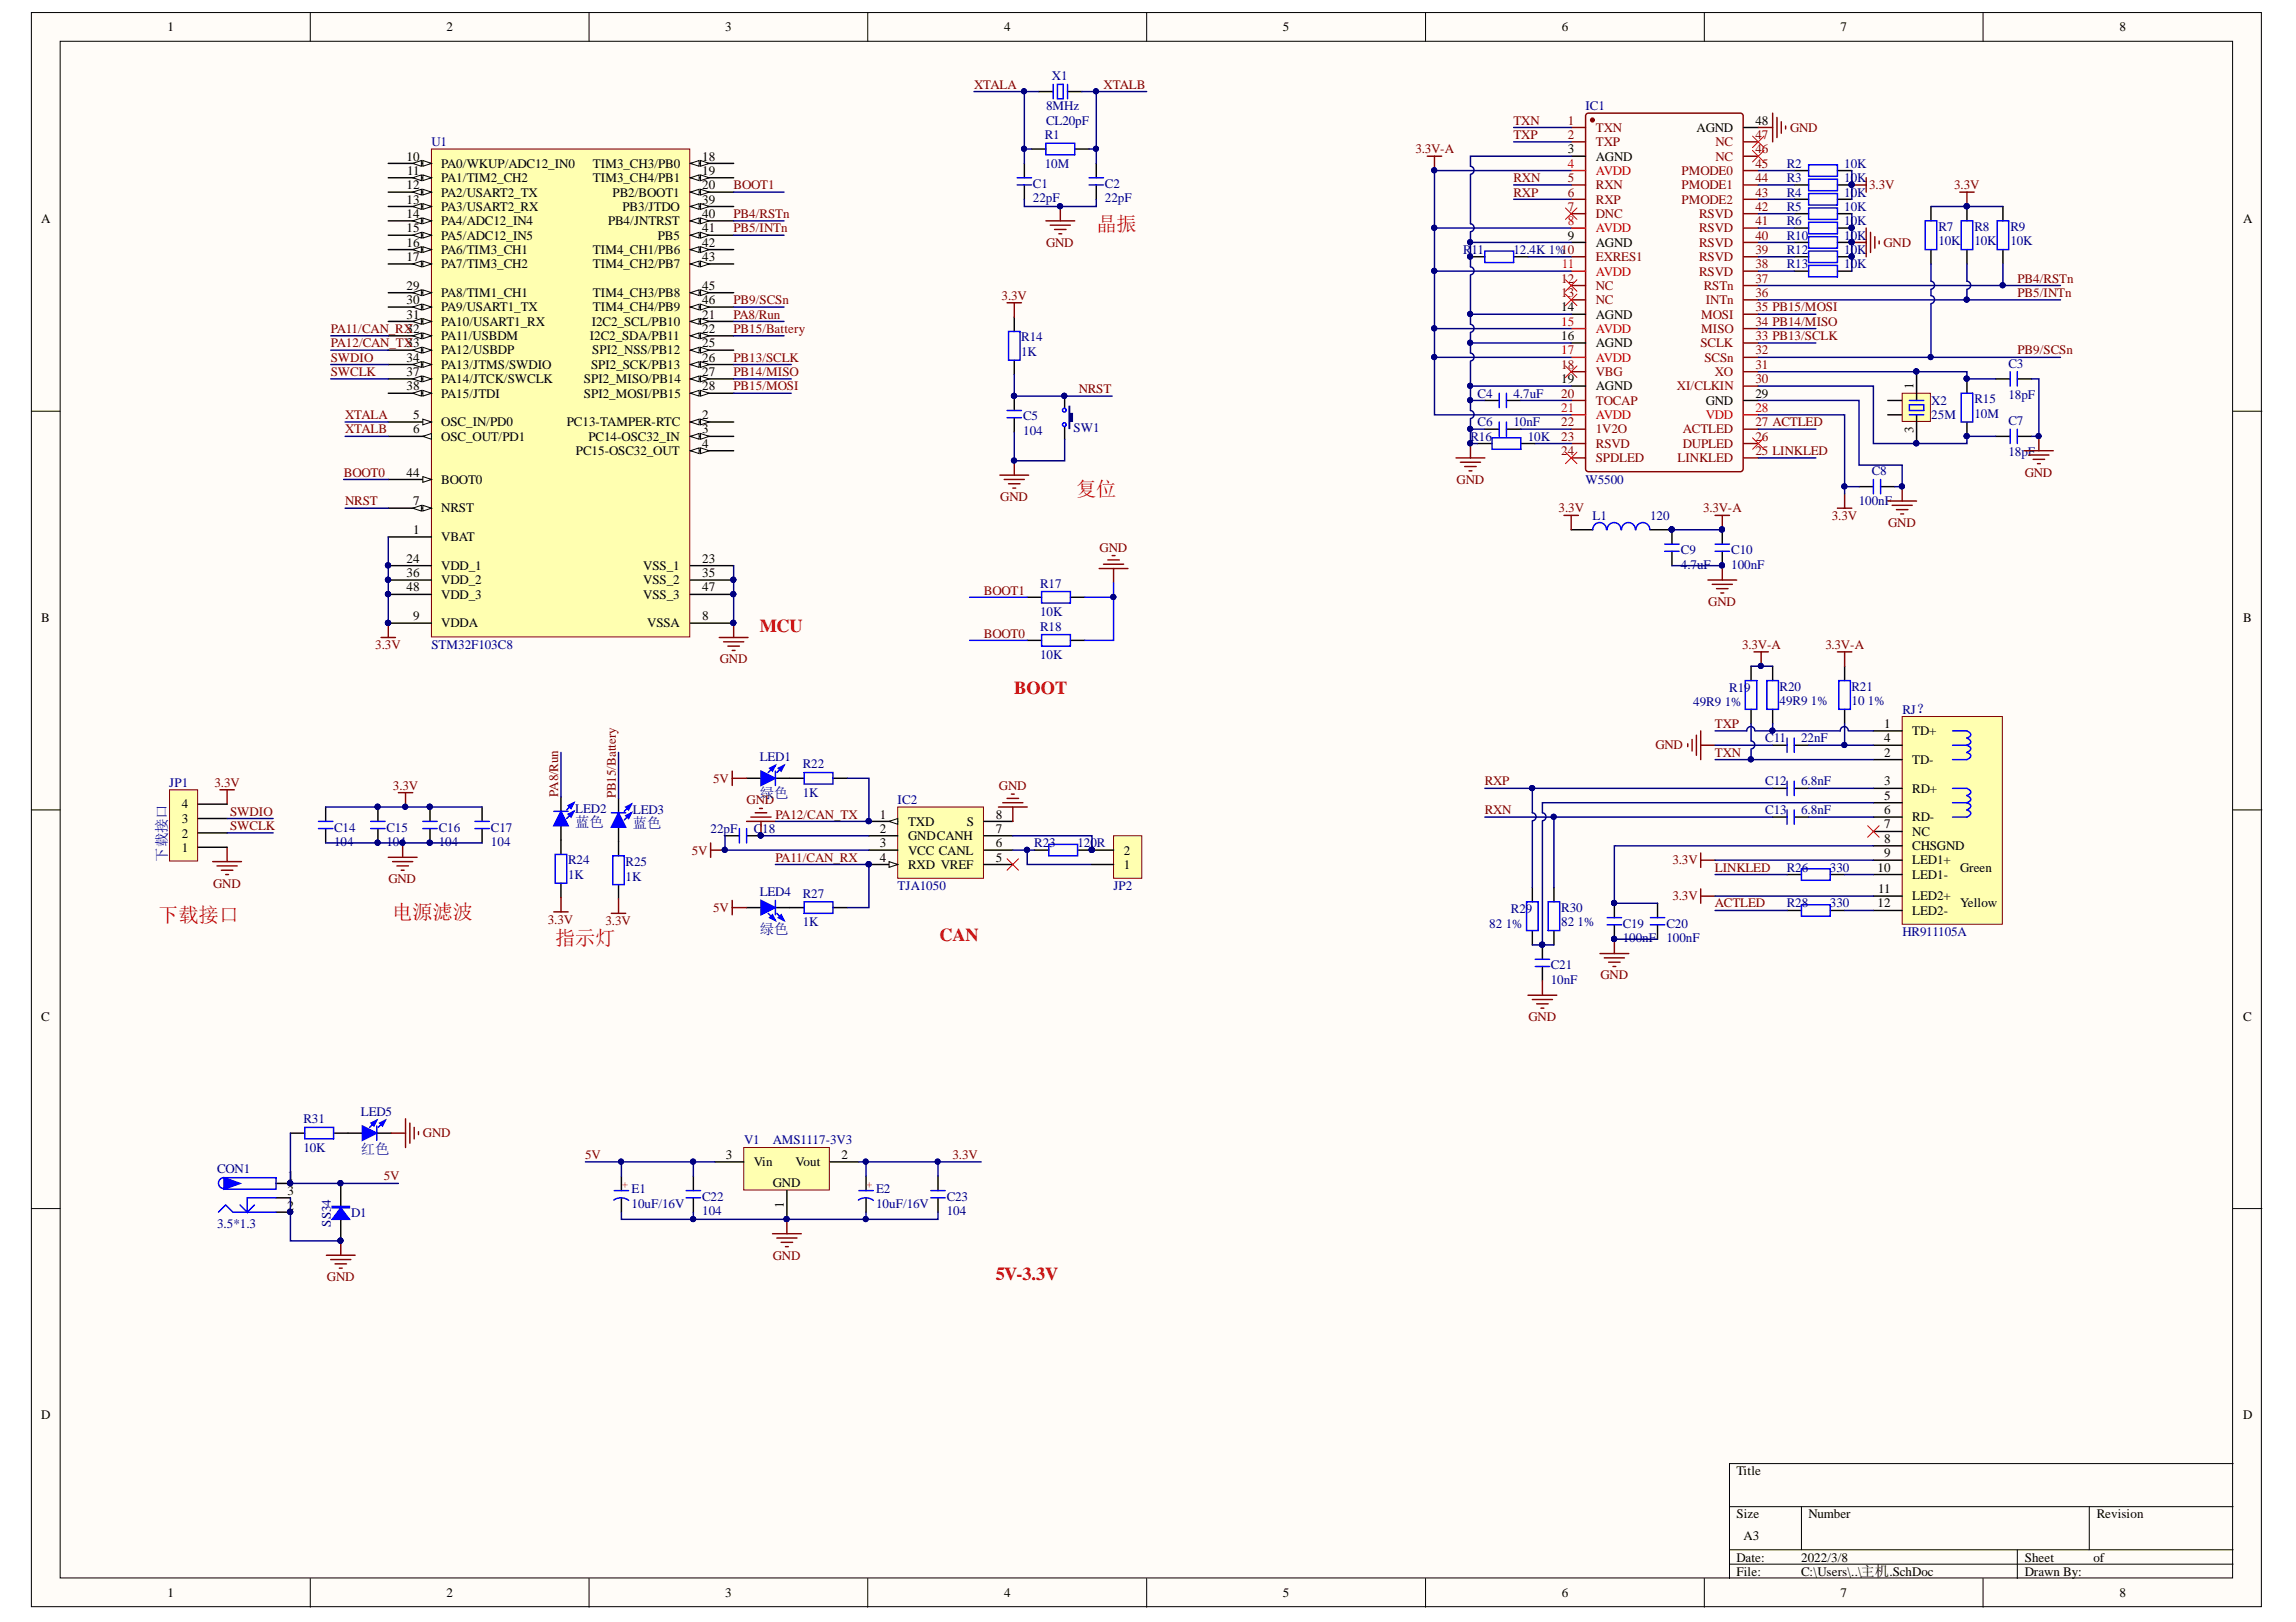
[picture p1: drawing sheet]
<svg xmlns="http://www.w3.org/2000/svg" width="297mm" height="210mm" viewBox="0 0 297 210" stroke-linecap="round" stroke-linejoin="round" font-family="sans-serif">
<defs><g id="words">
<g font-size="2.6" fill="#f00">
<text x="141.8" y="29.9">晶振</text>
<text x="139.2" y="64.1">复位</text>
<text x="20.5" y="119.4">下载接口</text>
<text x="50.7" y="119">电源滤波</text>
<text x="71.8" y="122.3">指示灯</text>
</g>
<g font-size="2.4" fill="#f00">
<text x="98.3" y="81.8">MCU</text>
<text x="131.2" y="89.8">BOOT</text>
<text x="121.5" y="121.7">CAN</text>
<text x="128.8" y="165.7">5V-3.3V</text>
</g>
<g font-size="1.9" fill="#000080">
<text x="74.4" y="107">蓝色</text>
<text x="81.9" y="107.2">蓝色</text>
<text x="98.3" y="103.3">绿色</text>
<text x="21.6" y="111.5" transform="rotate(-90 21.6 111.5)">下载接口</text>
<text x="98.3" y="120.8">绿色</text>
<text x="46.7" y="149.3">红色</text>
</g>
<g font-size="1.7">
<text x="21.7" y="4.1">1</text>
<text x="57.8" y="4.1">2</text>
<text x="93.8" y="4.1">3</text>
<text x="129.9" y="4.1">4</text>
<text x="165.9" y="4.1">5</text>
<text x="202.1" y="4.1">6</text>
<text x="238.1" y="4.1">7</text>
<text x="274.2" y="4.1">8</text>
<text x="219.5" y="17.1">AGND</text>
<text x="227.1" y="16.1">48</text>
<text x="52.6" y="20.8">10</text>
<text x="52.7" y="22.6">11</text>
<text x="57.1" y="21.7">PA0/WKUP/ADC12_IN0</text>
<text x="57.1" y="23.6">PA1/TIM2_CH2</text>
<text x="76.7" y="21.7">TIM3_CH3/PB0</text>
<text x="76.7" y="23.6">TIM3_CH4/PB1</text>
<text x="90.8" y="20.8">18</text>
<text x="90.8" y="22.6">19</text>
<text x="202.8" y="19.9">3</text>
<text x="206.5" y="20.8">AGND</text>
<text x="5.3" y="28.9">A</text>
<text x="52.6" y="24.5">12</text>
<text x="52.6" y="26.4">13</text>
<text x="52.6" y="28.2">14</text>
<text x="57.1" y="25.4">PA2/USART2_TX</text>
<text x="57.1" y="27.3">PA3/USART2_RX</text>
<text x="57.1" y="29.1">PA4/ADC12_IN4</text>
<text x="78.7" y="29.1">PB4/JNTRST</text>
<text x="79.3" y="25.4">PB2/BOOT1</text>
<text x="80.5" y="27.3">PB3/JTDO</text>
<text x="90.8" y="24.5">20</text>
<text x="90.8" y="26.4">39</text>
<text x="90.8" y="28.2">40</text>
<text x="290.2" y="28.9">A</text>
<text x="52.6" y="30.1">15</text>
<text x="52.6" y="31.9">16</text>
<text x="52.6" y="33.8">17</text>
<text x="57.1" y="31">PA5/ADC12_IN5</text>
<text x="57.1" y="32.9">PA6/TIM3_CH1</text>
<text x="57.1" y="34.7">PA7/TIM3_CH2</text>
<text x="76.7" y="32.9">TIM4_CH1/PB6</text>
<text x="76.7" y="34.7">TIM4_CH2/PB7</text>
<text x="85.1" y="31">PB5</text>
<text x="90.8" y="30.1">41</text>
<text x="90.8" y="31.9">42</text>
<text x="90.8" y="33.8">43</text>
<text x="202.8" y="31">9</text>
<text x="206.5" y="31.9">AGND</text>
<text x="52.6" y="37.5">29</text>
<text x="52.6" y="39.4">30</text>
<text x="52.6" y="41.2">31</text>
<text x="57.1" y="38.4">PA8/TIM1_CH1</text>
<text x="57.1" y="40.3">PA9/USART1_TX</text>
<text x="76.7" y="38.4">TIM4_CH3/PB8</text>
<text x="76.7" y="40.3">TIM4_CH4/PB9</text>
<text x="90.8" y="37.5">45</text>
<text x="90.8" y="39.4">46</text>
<text x="90.8" y="41.2">21</text>
<text x="202" y="40.3">14</text>
<text x="206.5" y="41.2">AGND</text>
<text x="52.6" y="43.1">32</text>
<text x="52.6" y="44.9">33</text>
<text x="52.6" y="46.8">34</text>
<text x="57.1" y="42.2">PA10/USART1_RX</text>
<text x="57.1" y="44">PA11/USBDM</text>
<text x="57.1" y="45.9">PA12/USBDP</text>
<text x="57.1" y="47.7">PA13/JTMS/SWDIO</text>
<text x="76.3" y="44">I2C2_SDA/PB11</text>
<text x="76.5" y="47.7">SPI2_SCK/PB13</text>
<text x="76.5" y="42.2">I2C2_SCL/PB10</text>
<text x="76.6" y="45.9">SPI2_NSS/PB12</text>
<text x="90.8" y="43.1">22</text>
<text x="90.8" y="44.9">25</text>
<text x="90.8" y="46.8">26</text>
<text x="202" y="44">16</text>
<text x="206.5" y="44.9">AGND</text>
<text x="52.6" y="48.7">37</text>
<text x="52.6" y="50.5">38</text>
<text x="57.1" y="49.6">PA14/JTCK/SWCLK</text>
<text x="57.1" y="51.5">PA15/JTDI</text>
<text x="75.5" y="49.6">SPI2_MISO/PB14</text>
<text x="75.5" y="51.5">SPI2_MOSI/PB15</text>
<text x="90.8" y="48.7">27</text>
<text x="90.8" y="50.5">28</text>
<text x="202" y="49.6">19</text>
<text x="206.5" y="50.5">AGND</text>
<text x="220.7" y="52.4">GND</text>
<text x="227.1" y="51.5">29</text>
<text x="247.6" y="50.4" transform="rotate(-90 247.6 50.4)">1</text>
<text x="53.5" y="54.2">5</text>
<text x="53.5" y="56.1">6</text>
<text x="57.1" y="55.2">OSC_IN/PD0</text>
<text x="57.1" y="57">OSC_OUT/PD1</text>
<text x="73.3" y="55.2">PC13-TAMPER-RTC</text>
<text x="74.5" y="58.9">PC15-OSC32_OUT</text>
<text x="76.1" y="57">PC14-OSC32_IN</text>
<text x="90.8" y="54.2">2</text>
<text x="90.8" y="56.1">3</text>
<text x="90.8" y="58">4</text>
<text x="247.6" y="56" transform="rotate(-90 247.6 56)">3</text>
<text x="52.6" y="61.7">44</text>
<text x="53.5" y="65.4">7</text>
<text x="57.1" y="62.6">BOOT0</text>
<text x="53.5" y="69.1">1</text>
<text x="57.1" y="66.3">NRST</text>
<text x="57.1" y="70">VBAT</text>
<text x="52.6" y="72.8">24</text>
<text x="52.6" y="74.7">36</text>
<text x="52.6" y="76.5">48</text>
<text x="57.1" y="73.8">VDD_1</text>
<text x="57.1" y="75.6">VDD_2</text>
<text x="57.1" y="77.5">VDD_3</text>
<text x="83.2" y="73.8">VSS_1</text>
<text x="83.2" y="75.6">VSS_2</text>
<text x="83.2" y="77.5">VSS_3</text>
<text x="90.8" y="72.8">23</text>
<text x="90.8" y="74.7">35</text>
<text x="90.8" y="76.5">47</text>
<text x="5.3" y="80.5">B</text>
<text x="53.5" y="80.3">9</text>
<text x="57.1" y="81.2">VDDA</text>
<text x="83.7" y="81.2">VSSA</text>
<text x="90.8" y="80.3">8</text>
<text x="290.2" y="80.5">B</text>
<text x="243.8" y="94.2">1</text>
<text x="247.4" y="95.1">TD+</text>
<text x="243.8" y="97.9">2</text>
<text x="243.8" y="101.6">3</text>
<text x="243.8" y="96.1">4</text>
<text x="247.4" y="98.8">TD-</text>
<text x="23.5" y="106.5">3</text>
<text x="23.5" y="104.6">4</text>
<text x="113.8" y="105.9">1</text>
<text x="113.8" y="107.8">2</text>
<text x="117.5" y="106.9">TXD</text>
<text x="125.1" y="106.9">S</text>
<text x="128.8" y="107.8">7</text>
<text x="128.8" y="105.9">8</text>
<text x="243.8" y="103.5">5</text>
<text x="243.8" y="105.3">6</text>
<text x="243.8" y="107.2">7</text>
<text x="247.4" y="102.6">RD+</text>
<text x="247.4" y="106.3">RD-</text>
<text x="23.5" y="110.2">1</text>
<text x="23.5" y="108.4">2</text>
<text x="113.8" y="109.7">3</text>
<text x="113.8" y="111.5">4</text>
<text x="117.5" y="108.7">GNDCANH</text>
<text x="117.5" y="110.6">VCC CANL</text>
<text x="117.5" y="112.4">RXD VREF</text>
<text x="128.8" y="111.5">5</text>
<text x="128.8" y="109.7">6</text>
<text x="145.4" y="112.4">1</text>
<text x="145.4" y="110.6">2</text>
<text x="242.9" y="112.8">10</text>
<text x="243.8" y="109.1">8</text>
<text x="243.8" y="110.9">9</text>
<text x="247.4" y="108.1">NC</text>
<text x="247.4" y="110">CHSGND</text>
<text x="247.4" y="111.9">LED1+</text>
<text x="247.4" y="113.7">LED1-</text>
<text x="253.6" y="112.8">Green</text>
<text x="242.9" y="117.4">12</text>
<text x="243" y="115.6">11</text>
<text x="247.4" y="116.5">LED2+</text>
<text x="247.4" y="118.4">LED2-</text>
<text x="253.6" y="117.4">Yellow</text>
<text x="5.3" y="132.1">C</text>
<text x="290.2" y="132.1">C</text>
<text x="93.9" y="150">3</text>
<text x="108.9" y="150">2</text>
<text x="37.2" y="152.7">1</text>
<text x="37.2" y="154.6">3</text>
<text x="97.5" y="150.9">Vin</text>
<text x="100" y="153.7">GND</text>
<text x="102.9" y="150.9">Vout</text>
<text x="37.2" y="156.5">2</text>
<text x="101.4" y="156.4" transform="rotate(-90 101.4 156.4)">1</text>
<text x="5.3" y="183.7">D</text>
<text x="290.2" y="183.7">D</text>
<text x="224.6" y="190.9">Title</text>
<text x="224.6" y="196.5">Size</text>
<text x="234" y="196.5">Number</text>
<text x="271.3" y="196.5">Revision</text>
<text x="224.6" y="202.1">Date:</text>
<text x="224.6" y="203.9">File:</text>
<text x="225.6" y="199.3">A3</text>
<text x="233" y="202.1">2022/3/8</text>
<text x="233" y="203.9">C:\Users\..\主机.SchDoc</text>
<text x="261.9" y="202.1">Sheet</text>
<text x="261.9" y="203.9">Drawn By:</text>
<text x="270.8" y="202.1">of</text>
<text x="21.7" y="206.7">1</text>
<text x="57.8" y="206.7">2</text>
<text x="93.8" y="206.7">3</text>
<text x="129.9" y="206.7">4</text>
<text x="165.9" y="206.7">5</text>
<text x="202.1" y="206.7">6</text>
<text x="238.1" y="206.7">7</text>
<text x="274.2" y="206.7">8</text>
</g>
<g font-size="1.7" fill="#800000">
<text x="126" y="11.5">XTALA</text>
<text x="142.8" y="11.5">XTALB</text>
<text x="195.8" y="16.1">TXN</text>
<text x="195.8" y="18">TXP</text>
<text x="231.6" y="17.1">GND</text>
<text x="183.1" y="19.9">3.3V-A</text>
<text x="195.8" y="23.6">RXN</text>
<text x="94.9" y="24.5">BOOT1</text>
<text x="94.9" y="28.2">PB4/RSTn</text>
<text x="195.8" y="25.4">RXP</text>
<text x="241.8" y="24.5">3.3V</text>
<text x="252.8" y="24.5">3.3V</text>
<text x="94.9" y="30.1">PB5/INTn</text>
<text x="135.3" y="31.9">GND</text>
<text x="243.7" y="31.9">GND</text>
<text x="94.9" y="39.4">PB9/SCSn</text>
<text x="94.9" y="41.2">PA8/Run</text>
<text x="129.6" y="38.8">3.3V</text>
<text x="261" y="36.6">PB4/RSTn</text>
<text x="261" y="38.4">PB5/INTn</text>
<text x="42.8" y="46.8">SWDIO</text>
<text x="42.8" y="43.1">PA11/CAN_RX</text>
<text x="42.8" y="44.9">PA12/CAN_TX</text>
<text x="94.9" y="46.8">PB13/SCLK</text>
<text x="94.9" y="43.1">PB15/Battery</text>
<text x="261" y="45.9">PB9/SCSn</text>
<text x="42.8" y="48.7">SWCLK</text>
<text x="94.9" y="48.7">PB14/MISO</text>
<text x="94.9" y="50.5">PB15/MOSI</text>
<text x="139.6" y="50.9">NRST</text>
<text x="44.7" y="54.2">XTALA</text>
<text x="44.7" y="56.1">XTALB</text>
<text x="44.5" y="61.7">BOOT0</text>
<text x="44.7" y="65.4">NRST</text>
<text x="129.4" y="64.9">GND</text>
<text x="188.4" y="62.6">GND</text>
<text x="261.9" y="61.7">GND</text>
<text x="142.3" y="71.4">GND</text>
<text x="201.6" y="66.3">3.3V</text>
<text x="220.3" y="66.3">3.3V-A</text>
<text x="237" y="67.2">3.3V</text>
<text x="244.3" y="68.2">GND</text>
<text x="127.3" y="77">BOOT1</text>
<text x="48.5" y="84">3.3V</text>
<text x="127.3" y="82.5">BOOT0</text>
<text x="221" y="78.4">GND</text>
<text x="225.4" y="84">3.3V-A</text>
<text x="236.1" y="84">3.3V-A</text>
<text x="93.1" y="85.8">GND</text>
<text x="221.9" y="94.2">TXP</text>
<text x="27.7" y="101.8">3.3V</text>
<text x="92.3" y="101.3">5V</text>
<text x="192.1" y="101.6">RXP</text>
<text x="214.2" y="97">GND</text>
<text x="221.9" y="97.9">TXN</text>
<text x="29.8" y="105.6">SWDIO</text>
<text x="29.8" y="107.5">SWCLK</text>
<text x="50.8" y="102.2">3.3V</text>
<text x="72.2" y="103.2" transform="rotate(-90 72.2 103.2)">PA8/Run</text>
<text x="79.7" y="103.3" transform="rotate(-90 79.7 103.3)">PB15/Battery</text>
<text x="96.6" y="104.1">GND</text>
<text x="100.3" y="105.9">PA12/CAN_TX</text>
<text x="129.2" y="102.2">GND</text>
<text x="192.1" y="105.3">RXN</text>
<text x="89.5" y="110.6">5V</text>
<text x="100.3" y="111.5">PA11/CAN_RX</text>
<text x="216.4" y="111.9">3.3V</text>
<text x="221.9" y="112.8">LINKLED</text>
<text x="27.6" y="114.9">GND</text>
<text x="50.2" y="114.3">GND</text>
<text x="70.9" y="119.5">3.3V</text>
<text x="78.3" y="119.7">3.3V</text>
<text x="92.3" y="118">5V</text>
<text x="216.4" y="116.5">3.3V</text>
<text x="221.9" y="117.4">ACTLED</text>
<text x="207.1" y="126.7">GND</text>
<text x="197.8" y="132.1">GND</text>
<text x="54.7" y="147.2">GND</text>
<text x="75.7" y="150">5V</text>
<text x="123.2" y="150">3.3V</text>
<text x="49.6" y="152.7">5V</text>
<text x="42.3" y="165.8">GND</text>
<text x="100" y="163.1">GND</text>
</g>
<g font-size="1.7" fill="#000080">
<text x="136.1" y="10.4">X1</text>
<text x="135.2" y="18">R1</text>
<text x="135.3" y="16.1">CL20pF</text>
<text x="135.3" y="14.3">8MHz</text>
<text x="205.1" y="14.3">IC1</text>
<text x="55.8" y="18.9">U1</text>
<text x="135.2" y="21.7">10M</text>
<text x="231.2" y="23.6">R3</text>
<text x="231.2" y="21.7">R2</text>
<text x="238.6" y="23.6">10K</text>
<text x="238.6" y="21.7">10K</text>
<text x="133.6" y="24.3">C1</text>
<text x="133.6" y="26.2">22pF</text>
<text x="142.9" y="24.3">C2</text>
<text x="142.9" y="26.2">22pF</text>
<text x="231.2" y="27.3">R5</text>
<text x="231.2" y="29.1">R6</text>
<text x="231.2" y="25.4">R4</text>
<text x="238.6" y="27.3">10K</text>
<text x="238.6" y="29.1">10K</text>
<text x="238.6" y="25.4">10K</text>
<text x="250.8" y="29.9">R7</text>
<text x="255.4" y="29.9">R8</text>
<text x="260.1" y="29.9">R9</text>
<text x="189.3" y="32.9">R11</text>
<text x="195.8" y="32.9">12.4K 1%10</text>
<text x="231.2" y="31">R10</text>
<text x="231.2" y="32.9">R12</text>
<text x="231.2" y="34.7">R13</text>
<text x="238.6" y="31">10K</text>
<text x="238.6" y="32.9">10K</text>
<text x="238.6" y="34.7">10K</text>
<text x="250.8" y="31.8">10K</text>
<text x="255.4" y="31.8">10K</text>
<text x="260.1" y="31.8">10K</text>
<text x="132.1" y="44.2">R14</text>
<text x="132.1" y="46">1K</text>
<text x="259.8" y="47.6">C3</text>
<text x="191.2" y="51.5">C4</text>
<text x="195.8" y="51.5">4.7uF</text>
<text x="249.9" y="52.4">X2</text>
<text x="255.4" y="52.2">R15</text>
<text x="259.8" y="51.6">18pF</text>
<text x="132.4" y="54.4">C5</text>
<text x="132.4" y="56.3">104</text>
<text x="138.9" y="55.9">SW1</text>
<text x="190.2" y="57">R16</text>
<text x="191.2" y="55.2">C6</text>
<text x="195.8" y="55.2">10nF</text>
<text x="197.7" y="57">10K</text>
<text x="249.9" y="54.2">25M</text>
<text x="255.4" y="54.1">10M</text>
<text x="259.8" y="55">C7</text>
<text x="259.8" y="59.1">18pF</text>
<text x="205.1" y="62.6">W5500</text>
<text x="240.5" y="65.4">100nF</text>
<text x="242.2" y="61.5">C8</text>
<text x="206" y="67.2">L1</text>
<text x="213.5" y="67.2">120</text>
<text x="217.5" y="71.7">C9</text>
<text x="224" y="71.7">C10</text>
<text x="134.6" y="76">R17</text>
<text x="217.5" y="73.6">4.7uF</text>
<text x="224" y="73.6">100nF</text>
<text x="55.8" y="84">STM32F103C8</text>
<text x="134.6" y="79.8">10K</text>
<text x="134.6" y="81.6">R18</text>
<text x="134.6" y="85.3">10K</text>
<text x="223.7" y="89.6">R19</text>
<text x="230.2" y="89.4">R20</text>
<text x="239.5" y="89.4">R21</text>
<text x="219.1" y="91.4">49R9 1%</text>
<text x="230.2" y="91.2">49R9 1%</text>
<text x="239.5" y="91.2">10 1%</text>
<text x="246.1" y="92.3">RJ？</text>
<text x="21.9" y="101.8">JP1</text>
<text x="98.3" y="98.5">LED1</text>
<text x="103.9" y="99.4">R22</text>
<text x="228.4" y="101.6">C12</text>
<text x="228.4" y="96.1">C11</text>
<text x="233" y="101.6">6.8nF</text>
<text x="233" y="96.1">22nF</text>
<text x="43.2" y="107.6">C14</text>
<text x="50" y="107.6">C15</text>
<text x="56.8" y="107.6">C16</text>
<text x="63.5" y="107.6">C17</text>
<text x="74.4" y="105.2">LED2</text>
<text x="81.9" y="105.3">LED3</text>
<text x="91.9" y="107.8">22pF</text>
<text x="97.5" y="107.8">C18</text>
<text x="103.9" y="103.2">1K</text>
<text x="116.1" y="104.1">IC2</text>
<text x="228.4" y="105.3">C13</text>
<text x="233" y="105.3">6.8nF</text>
<text x="43.2" y="109.5">104</text>
<text x="50" y="109.5">104</text>
<text x="56.8" y="109.5">104</text>
<text x="63.5" y="109.5">104</text>
<text x="73.5" y="111.9">R24</text>
<text x="73.5" y="113.7">1K</text>
<text x="80.9" y="112.1">R25</text>
<text x="80.9" y="114">1K</text>
<text x="133.8" y="109.7">R23</text>
<text x="139.4" y="109.7">120R</text>
<text x="231.2" y="112.8">R26</text>
<text x="236.7" y="112.8">330</text>
<text x="98.3" y="116">LED4</text>
<text x="103.9" y="116.2">R27</text>
<text x="103.9" y="119.9">1K</text>
<text x="116.1" y="115.2">TJA1050</text>
<text x="144" y="115.2">JP2</text>
<text x="195.5" y="118.2">R29</text>
<text x="202" y="118">R30</text>
<text x="202" y="119.9">82 1%</text>
<text x="231.2" y="117.4">R28</text>
<text x="236.7" y="117.4">330</text>
<text x="192.7" y="120">82 1%</text>
<text x="200.6" y="125.5">C21</text>
<text x="209.9" y="120">C19</text>
<text x="209.9" y="121.9">100nF</text>
<text x="215.6" y="120">C20</text>
<text x="215.6" y="121.9">100nF</text>
<text x="246.1" y="121.1">HR911105A</text>
<text x="200.6" y="127.3">10nF</text>
<text x="39.2" y="145.3">R31</text>
<text x="39.2" y="149">10K</text>
<text x="46.7" y="144.4">LED5</text>
<text x="96.3" y="148.1">V1</text>
<text x="100" y="148.1">AMS1117-3V3</text>
<text x="28.1" y="151.8">CON1</text>
<text x="81.7" y="154.4">E1</text>
<text x="90.8" y="155.4">C22</text>
<text x="113.3" y="154.4">E2</text>
<text x="122.5" y="155.4">C23</text>
<text x="28.1" y="158.9">3.5*1.3</text>
<text x="42.8" y="158.7" transform="rotate(-90 42.8 158.7)">SS34</text>
<text x="45.4" y="157.5">D1</text>
<text x="81.7" y="156.3">10uF/16V</text>
<text x="90.8" y="157.2">104</text>
<text x="113.3" y="156.3">10uF/16V</text>
<text x="122.5" y="157.2">104</text>
</g>
<g font-size="1.7" fill="#800">
<text x="202.8" y="16.1">1</text>
<text x="202.8" y="18">2</text>
<text x="206.5" y="17.1">TXN</text>
<text x="227.1" y="18">47</text>
<text x="202.8" y="23.6">5</text>
<text x="206.5" y="18.9">TXP</text>
<text x="217.5" y="22.6">PMODE0</text>
<text x="221.9" y="20.8">NC</text>
<text x="221.9" y="18.9">NC</text>
<text x="227.1" y="23.6">44</text>
<text x="227.1" y="21.7">45</text>
<text x="227.1" y="19.9">46</text>
<text x="202.8" y="25.4">6</text>
<text x="202.8" y="27.3">7</text>
<text x="206.5" y="24.5">RXN</text>
<text x="206.5" y="26.4">RXP</text>
<text x="206.5" y="28.2">DNC</text>
<text x="217.5" y="26.4">PMODE2</text>
<text x="217.5" y="24.5">PMODE1</text>
<text x="219.8" y="28.2">RSVD</text>
<text x="227.1" y="29.1">41</text>
<text x="227.1" y="27.3">42</text>
<text x="227.1" y="25.4">43</text>
<text x="206.5" y="33.8">EXRES1</text>
<text x="219.8" y="35.7">RSVD</text>
<text x="219.8" y="33.8">RSVD</text>
<text x="219.8" y="31.9">RSVD</text>
<text x="219.8" y="30.1">RSVD</text>
<text x="227.1" y="34.7">38</text>
<text x="227.1" y="32.9">39</text>
<text x="227.1" y="31">40</text>
<text x="202" y="36.6">12</text>
<text x="202" y="38.4">13</text>
<text x="206.5" y="37.5">NC</text>
<text x="206.5" y="39.4">NC</text>
<text x="220.1" y="41.2">MOSI</text>
<text x="220.4" y="37.5">RSTn</text>
<text x="220.7" y="39.4">INTn</text>
<text x="227.1" y="40.3">35 PB15/MOSI</text>
<text x="227.1" y="38.4">36</text>
<text x="227.1" y="36.6">37</text>
<text x="202" y="47.7">18</text>
<text x="220" y="44.9">SCLK</text>
<text x="220.1" y="43.1">MISO</text>
<text x="220.5" y="46.8">SCSn</text>
<text x="227.1" y="47.7">31</text>
<text x="227.1" y="45.9">32</text>
<text x="227.1" y="44">33 PB13/SCLK</text>
<text x="227.1" y="42.2">34 PB14/MISO</text>
<text x="202" y="51.5">20</text>
<text x="206.5" y="48.7">VBG</text>
<text x="206.5" y="52.4">TOCAP</text>
<text x="216.9" y="50.5">XI/CLKIN</text>
<text x="221.9" y="48.7">XO</text>
<text x="227.1" y="49.6">30</text>
<text x="202" y="55.2">22</text>
<text x="202" y="57">23</text>
<text x="202" y="58.9">24</text>
<text x="206.5" y="56.1">1V2O</text>
<text x="206.5" y="58">RSVD</text>
<text x="206.5" y="59.8">SPDLED</text>
<text x="217" y="59.8">LINKLED</text>
<text x="217.7" y="58">DUPLED</text>
<text x="217.7" y="56.1">ACTLED</text>
<text x="227.1" y="58.9">25 LINKLED</text>
<text x="227.1" y="57">26</text>
<text x="227.1" y="55.2">27 ACTLED</text>
</g>
<g font-size="1.7" fill="#f00">
<text x="202.8" y="21.7">4</text>
<text x="206.5" y="22.6">AVDD</text>
<text x="202.8" y="29.1">8</text>
<text x="202.1" y="34.7">11</text>
<text x="206.5" y="30.1">AVDD</text>
<text x="206.5" y="35.7">AVDD</text>
<text x="202" y="42.2">15</text>
<text x="202" y="45.9">17</text>
<text x="206.5" y="43.1">AVDD</text>
<text x="206.5" y="46.8">AVDD</text>
<text x="202" y="53.3">21</text>
<text x="227.1" y="53.3">28</text>
<text x="206.5" y="54.2">AVDD</text>
<text x="220.7" y="54.2">VDD</text>
</g>
<g font-size="1.3" fill="#f00">
<text x="80.5" y="153" transform="rotate(90 80.5 153)">+</text>
<text x="112.2" y="153" transform="rotate(90 112.2 153)">+</text>
</g>
</g></defs>
<g fill="#fffcf8" stroke="#000" stroke-width=".13">
<path d="M4.1 1.6h288.5v206.3h-288.5z"/>
<path d="M7.8 5.3h281v198.9h-281z"/>
</g>
<g fill="none" stroke="#000" stroke-width=".13">
<path d="M40.1 1.6v3.7M76.2 1.6v3.7M112.3 1.6v3.7M148.3 1.6v3.7M184.4 1.6v3.7M220.5 1.6v3.7M256.6 1.6v3.7M4.1 53.2h3.7M288.9 53.2h3.7M4.1 104.8h3.7M288.9 104.8h3.7M4.1 156.4h3.7"/>
<path d="M288.9 156.4h3.7M223.7 195h65.2M233.1 195v5.6M270.3 195v5.6M288.9 189.4h-65.2v14.9M40.1 204.3v3.7M76.2 204.3v3.7M112.3 204.3v3.7M148.3 204.3v3.7M184.4 204.3v3.7M220.5 204.3v3.7M223.7 200.6h65.2"/>
<path d="M223.7 202.4h65.2M256.6 204.3v3.7M261 200.6v3.7"/>
</g>
<path d="M55.8 19.3h33.4v63.1h-33.4z" fill="#ffffb0" stroke="#800000" stroke-width=".13"/>
<path d="M50.2 62h5.6" fill="none" stroke="#000" stroke-width=".19"/>
<path d="M54.7 61.7l1.1 .3-1.1 .4z" fill="#fffcf8"/>
<path d="M54.7 61.7l1.1 .3-1.1 .4z" fill="none" stroke="#000" stroke-width=".13"/>
<path d="M50.2 65.8h5.6" fill="none" stroke="#000" stroke-width=".19"/>
<path d="M54.7 65.4l1.1 .4-1.1 .3z" fill="#fffcf8"/>
<path d="M54.7 65.4l1.1 .4-1.1 .3z" fill="none" stroke="#000" stroke-width=".13"/>
<path d="M53.4 65.8l1.1-.4v.7z" fill="#fffcf8"/>
<path d="M53.4 65.8l1.1-.4v.7z" fill="none" stroke="#000" stroke-width=".13"/>
<path d="M50.2 54.6h5.6" fill="none" stroke="#000" stroke-width=".19"/>
<path d="M54.7 54.2l1.1 .4-1.1 .4z" fill="#fffcf8"/>
<path d="M54.7 54.2l1.1 .4-1.1 .4z" fill="none" stroke="#000" stroke-width=".13"/>
<path d="M50.2 56.5h5.6" fill="none" stroke="#000" stroke-width=".19"/>
<path d="M54.7 56.5l1.1-.4v.7z" fill="#fffcf8"/>
<path d="M54.7 56.5l1.1-.4v.7z" fill="none" stroke="#000" stroke-width=".13"/>
<path d="M50.2 21.1h5.6" fill="none" stroke="#000" stroke-width=".19"/>
<path d="M54.7 20.8l1.1 .3-1.1 .4z" fill="#fffcf8"/>
<path d="M54.7 20.8l1.1 .3-1.1 .4z" fill="none" stroke="#000" stroke-width=".13"/>
<path d="M53.4 21.1l1.1-.3v.7z" fill="#fffcf8"/>
<path d="M53.4 21.1l1.1-.3v.7z" fill="none" stroke="#000" stroke-width=".13"/>
<path d="M50.2 23h5.6" fill="none" stroke="#000" stroke-width=".19"/>
<path d="M54.7 22.6l1.1 .4-1.1 .4z" fill="#fffcf8"/>
<path d="M54.7 22.6l1.1 .4-1.1 .4z" fill="none" stroke="#000" stroke-width=".13"/>
<path d="M53.4 23l1.1-.4v.8z" fill="#fffcf8"/>
<path d="M53.4 23l1.1-.4v.8z" fill="none" stroke="#000" stroke-width=".13"/>
<path d="M50.2 24.9h5.6" fill="none" stroke="#000" stroke-width=".19"/>
<path d="M54.7 24.5l1.1 .4-1.1 .3z" fill="#fffcf8"/>
<path d="M54.7 24.5l1.1 .4-1.1 .3z" fill="none" stroke="#000" stroke-width=".13"/>
<path d="M53.4 24.9l1.1-.4v.7z" fill="#fffcf8"/>
<path d="M53.4 24.9l1.1-.4v.7z" fill="none" stroke="#000" stroke-width=".13"/>
<path d="M50.2 26.7h5.6" fill="none" stroke="#000" stroke-width=".19"/>
<path d="M54.7 26.4l1.1 .3-1.1 .4z" fill="#fffcf8"/>
<path d="M54.7 26.4l1.1 .3-1.1 .4z" fill="none" stroke="#000" stroke-width=".13"/>
<path d="M53.4 26.7l1.1-.3v.7z" fill="#fffcf8"/>
<path d="M53.4 26.7l1.1-.3v.7z" fill="none" stroke="#000" stroke-width=".13"/>
<path d="M50.2 28.6h5.6" fill="none" stroke="#000" stroke-width=".19"/>
<path d="M54.7 28.2l1.1 .4-1.1 .4z" fill="#fffcf8"/>
<path d="M54.7 28.2l1.1 .4-1.1 .4z" fill="none" stroke="#000" stroke-width=".13"/>
<path d="M53.4 28.6l1.1-.4v.8z" fill="#fffcf8"/>
<path d="M53.4 28.6l1.1-.4v.8z" fill="none" stroke="#000" stroke-width=".13"/>
<path d="M50.2 30.4h5.6" fill="none" stroke="#000" stroke-width=".19"/>
<path d="M54.7 30.1l1.1 .3-1.1 .4z" fill="#fffcf8"/>
<path d="M54.7 30.1l1.1 .3-1.1 .4z" fill="none" stroke="#000" stroke-width=".13"/>
<path d="M53.4 30.4l1.1-.3v.7z" fill="#fffcf8"/>
<path d="M53.4 30.4l1.1-.3v.7z" fill="none" stroke="#000" stroke-width=".13"/>
<path d="M50.2 32.3h5.6" fill="none" stroke="#000" stroke-width=".19"/>
<path d="M54.7 31.9l1.1 .4-1.1 .4z" fill="#fffcf8"/>
<path d="M54.7 31.9l1.1 .4-1.1 .4z" fill="none" stroke="#000" stroke-width=".13"/>
<path d="M53.4 32.3l1.1-.4v.8z" fill="#fffcf8"/>
<path d="M53.4 32.3l1.1-.4v.8z" fill="none" stroke="#000" stroke-width=".13"/>
<path d="M50.2 34.2h5.6" fill="none" stroke="#000" stroke-width=".19"/>
<path d="M54.7 33.8l1.1 .4-1.1 .3z" fill="#fffcf8"/>
<path d="M54.7 33.8l1.1 .4-1.1 .3z" fill="none" stroke="#000" stroke-width=".13"/>
<path d="M53.4 34.2l1.1-.4v.7z" fill="#fffcf8"/>
<path d="M53.4 34.2l1.1-.4v.7z" fill="none" stroke="#000" stroke-width=".13"/>
<path d="M50.2 37.9h5.6" fill="none" stroke="#000" stroke-width=".19"/>
<path d="M54.7 37.5l1.1 .4-1.1 .3z" fill="#fffcf8"/>
<path d="M54.7 37.5l1.1 .4-1.1 .3z" fill="none" stroke="#000" stroke-width=".13"/>
<path d="M53.4 37.9l1.1-.4v.7z" fill="#fffcf8"/>
<path d="M53.4 37.9l1.1-.4v.7z" fill="none" stroke="#000" stroke-width=".13"/>
<path d="M50.2 39.7h5.6" fill="none" stroke="#000" stroke-width=".19"/>
<path d="M54.7 39.4l1.1 .3-1.1 .4z" fill="#fffcf8"/>
<path d="M54.7 39.4l1.1 .3-1.1 .4z" fill="none" stroke="#000" stroke-width=".13"/>
<path d="M53.4 39.7l1.1-.3v.7z" fill="#fffcf8"/>
<path d="M53.4 39.7l1.1-.3v.7z" fill="none" stroke="#000" stroke-width=".13"/>
<path d="M50.2 41.6h5.6" fill="none" stroke="#000" stroke-width=".19"/>
<path d="M54.7 41.2l1.1 .4-1.1 .4z" fill="#fffcf8"/>
<path d="M54.7 41.2l1.1 .4-1.1 .4z" fill="none" stroke="#000" stroke-width=".13"/>
<path d="M53.4 41.6l1.1-.4v.8z" fill="#fffcf8"/>
<path d="M53.4 41.6l1.1-.4v.8z" fill="none" stroke="#000" stroke-width=".13"/>
<path d="M50.2 43.5h5.6" fill="none" stroke="#000" stroke-width=".19"/>
<path d="M54.7 43.1l1.1 .4-1.1 .3z" fill="#fffcf8"/>
<path d="M54.7 43.1l1.1 .4-1.1 .3z" fill="none" stroke="#000" stroke-width=".13"/>
<path d="M53.4 43.5l1.1-.4v.7z" fill="#fffcf8"/>
<path d="M53.4 43.5l1.1-.4v.7z" fill="none" stroke="#000" stroke-width=".13"/>
<path d="M50.2 45.3h5.6" fill="none" stroke="#000" stroke-width=".19"/>
<path d="M54.7 44.9l1.1 .4-1.1 .4z" fill="#fffcf8"/>
<path d="M54.7 44.9l1.1 .4-1.1 .4z" fill="none" stroke="#000" stroke-width=".13"/>
<path d="M53.4 45.3l1.1-.4v.8z" fill="#fffcf8"/>
<path d="M53.4 45.3l1.1-.4v.8z" fill="none" stroke="#000" stroke-width=".13"/>
<path d="M50.2 47.2h5.6" fill="none" stroke="#000" stroke-width=".19"/>
<path d="M54.7 46.8l1.1 .4-1.1 .3z" fill="#fffcf8"/>
<path d="M54.7 46.8l1.1 .4-1.1 .3z" fill="none" stroke="#000" stroke-width=".13"/>
<path d="M53.4 47.2l1.1-.4v.7z" fill="#fffcf8"/>
<path d="M53.4 47.2l1.1-.4v.7z" fill="none" stroke="#000" stroke-width=".13"/>
<path d="M50.2 49h5.6" fill="none" stroke="#000" stroke-width=".19"/>
<path d="M54.7 48.7l1.1 .3-1.1 .4z" fill="#fffcf8"/>
<path d="M54.7 48.7l1.1 .3-1.1 .4z" fill="none" stroke="#000" stroke-width=".13"/>
<path d="M53.4 49l1.1-.3v.7z" fill="#fffcf8"/>
<path d="M53.4 49l1.1-.3v.7z" fill="none" stroke="#000" stroke-width=".13"/>
<path d="M50.2 50.9h5.6" fill="none" stroke="#000" stroke-width=".19"/>
<path d="M54.7 50.5l1.1 .4-1.1 .4z" fill="#fffcf8"/>
<path d="M54.7 50.5l1.1 .4-1.1 .4z" fill="none" stroke="#000" stroke-width=".13"/>
<path d="M53.4 50.9l1.1-.4v.8z" fill="#fffcf8"/>
<path d="M53.4 50.9l1.1-.4v.8z" fill="none" stroke="#000" stroke-width=".13"/>
<path d="M89.3 21.1h5.6" fill="none" stroke="#000" stroke-width=".19"/>
<path d="M89.3 21.1l1.1-.3v.7z" fill="#fffcf8"/>
<path d="M89.3 21.1l1.1-.3v.7z" fill="none" stroke="#000" stroke-width=".13"/>
<path d="M90.6 20.8l1.1 .3-1.1 .4z" fill="#fffcf8"/>
<path d="M90.6 20.8l1.1 .3-1.1 .4z" fill="none" stroke="#000" stroke-width=".13"/>
<path d="M89.3 23h5.6" fill="none" stroke="#000" stroke-width=".19"/>
<path d="M89.3 23l1.1-.4v.8z" fill="#fffcf8"/>
<path d="M89.3 23l1.1-.4v.8z" fill="none" stroke="#000" stroke-width=".13"/>
<path d="M90.6 22.6l1.1 .4-1.1 .4z" fill="#fffcf8"/>
<path d="M90.6 22.6l1.1 .4-1.1 .4z" fill="none" stroke="#000" stroke-width=".13"/>
<path d="M89.3 24.9h5.6" fill="none" stroke="#000" stroke-width=".19"/>
<path d="M89.3 24.9l1.1-.4v.7z" fill="#fffcf8"/>
<path d="M89.3 24.9l1.1-.4v.7z" fill="none" stroke="#000" stroke-width=".13"/>
<path d="M90.6 24.5l1.1 .4-1.1 .3z" fill="#fffcf8"/>
<path d="M90.6 24.5l1.1 .4-1.1 .3z" fill="none" stroke="#000" stroke-width=".13"/>
<path d="M89.3 26.7h5.6" fill="none" stroke="#000" stroke-width=".19"/>
<path d="M89.3 26.7l1.1-.3v.7z" fill="#fffcf8"/>
<path d="M89.3 26.7l1.1-.3v.7z" fill="none" stroke="#000" stroke-width=".13"/>
<path d="M90.6 26.4l1.1 .3-1.1 .4z" fill="#fffcf8"/>
<path d="M90.6 26.4l1.1 .3-1.1 .4z" fill="none" stroke="#000" stroke-width=".13"/>
<path d="M89.3 28.6h5.6" fill="none" stroke="#000" stroke-width=".19"/>
<path d="M89.3 28.6l1.1-.4v.8z" fill="#fffcf8"/>
<path d="M89.3 28.6l1.1-.4v.8z" fill="none" stroke="#000" stroke-width=".13"/>
<path d="M90.6 28.2l1.1 .4-1.1 .4z" fill="#fffcf8"/>
<path d="M90.6 28.2l1.1 .4-1.1 .4z" fill="none" stroke="#000" stroke-width=".13"/>
<path d="M89.3 30.4h5.6" fill="none" stroke="#000" stroke-width=".19"/>
<path d="M89.3 30.4l1.1-.3v.7z" fill="#fffcf8"/>
<path d="M89.3 30.4l1.1-.3v.7z" fill="none" stroke="#000" stroke-width=".13"/>
<path d="M90.6 30.1l1.1 .3-1.1 .4z" fill="#fffcf8"/>
<path d="M90.6 30.1l1.1 .3-1.1 .4z" fill="none" stroke="#000" stroke-width=".13"/>
<path d="M89.3 32.3h5.6" fill="none" stroke="#000" stroke-width=".19"/>
<path d="M89.3 32.3l1.1-.4v.8z" fill="#fffcf8"/>
<path d="M89.3 32.3l1.1-.4v.8z" fill="none" stroke="#000" stroke-width=".13"/>
<path d="M90.6 31.9l1.1 .4-1.1 .4z" fill="#fffcf8"/>
<path d="M90.6 31.9l1.1 .4-1.1 .4z" fill="none" stroke="#000" stroke-width=".13"/>
<path d="M89.3 34.2h5.6" fill="none" stroke="#000" stroke-width=".19"/>
<path d="M89.3 34.2l1.1-.4v.7z" fill="#fffcf8"/>
<path d="M89.3 34.2l1.1-.4v.7z" fill="none" stroke="#000" stroke-width=".13"/>
<path d="M90.6 33.8l1.1 .4-1.1 .3z" fill="#fffcf8"/>
<path d="M90.6 33.8l1.1 .4-1.1 .3z" fill="none" stroke="#000" stroke-width=".13"/>
<path d="M89.3 37.9h5.6" fill="none" stroke="#000" stroke-width=".19"/>
<path d="M89.3 37.9l1.1-.4v.7z" fill="#fffcf8"/>
<path d="M89.3 37.9l1.1-.4v.7z" fill="none" stroke="#000" stroke-width=".13"/>
<path d="M90.6 37.5l1.1 .4-1.1 .3z" fill="#fffcf8"/>
<path d="M90.6 37.5l1.1 .4-1.1 .3z" fill="none" stroke="#000" stroke-width=".13"/>
<path d="M89.3 39.7h5.6" fill="none" stroke="#000" stroke-width=".19"/>
<path d="M89.3 39.7l1.1-.3v.7z" fill="#fffcf8"/>
<path d="M89.3 39.7l1.1-.3v.7z" fill="none" stroke="#000" stroke-width=".13"/>
<path d="M90.6 39.4l1.1 .3-1.1 .4z" fill="#fffcf8"/>
<path d="M90.6 39.4l1.1 .3-1.1 .4z" fill="none" stroke="#000" stroke-width=".13"/>
<path d="M89.3 41.6h5.6" fill="none" stroke="#000" stroke-width=".19"/>
<path d="M89.3 41.6l1.1-.4v.8z" fill="#fffcf8"/>
<path d="M89.3 41.6l1.1-.4v.8z" fill="none" stroke="#000" stroke-width=".13"/>
<path d="M90.6 41.2l1.1 .4-1.1 .4z" fill="#fffcf8"/>
<path d="M90.6 41.2l1.1 .4-1.1 .4z" fill="none" stroke="#000" stroke-width=".13"/>
<path d="M89.3 43.5h5.6" fill="none" stroke="#000" stroke-width=".19"/>
<path d="M89.3 43.5l1.1-.4v.7z" fill="#fffcf8"/>
<path d="M89.3 43.5l1.1-.4v.7z" fill="none" stroke="#000" stroke-width=".13"/>
<path d="M90.6 43.1l1.1 .4-1.1 .3z" fill="#fffcf8"/>
<path d="M90.6 43.1l1.1 .4-1.1 .3z" fill="none" stroke="#000" stroke-width=".13"/>
<path d="M89.3 45.3h5.6" fill="none" stroke="#000" stroke-width=".19"/>
<path d="M89.3 45.3l1.1-.4v.8z" fill="#fffcf8"/>
<path d="M89.3 45.3l1.1-.4v.8z" fill="none" stroke="#000" stroke-width=".13"/>
<path d="M90.6 44.9l1.1 .4-1.1 .4z" fill="#fffcf8"/>
<path d="M90.6 44.9l1.1 .4-1.1 .4z" fill="none" stroke="#000" stroke-width=".13"/>
<path d="M89.3 47.2h5.6" fill="none" stroke="#000" stroke-width=".19"/>
<path d="M89.3 47.2l1.1-.4v.7z" fill="#fffcf8"/>
<path d="M89.3 47.2l1.1-.4v.7z" fill="none" stroke="#000" stroke-width=".13"/>
<path d="M90.6 46.8l1.1 .4-1.1 .3z" fill="#fffcf8"/>
<path d="M90.6 46.8l1.1 .4-1.1 .3z" fill="none" stroke="#000" stroke-width=".13"/>
<path d="M89.3 49h5.6" fill="none" stroke="#000" stroke-width=".19"/>
<path d="M89.3 49l1.1-.3v.7z" fill="#fffcf8"/>
<path d="M89.3 49l1.1-.3v.7z" fill="none" stroke="#000" stroke-width=".13"/>
<path d="M90.6 48.7l1.1 .3-1.1 .4z" fill="#fffcf8"/>
<path d="M90.6 48.7l1.1 .3-1.1 .4z" fill="none" stroke="#000" stroke-width=".13"/>
<path d="M89.3 50.9h5.6" fill="none" stroke="#000" stroke-width=".19"/>
<path d="M89.3 50.9l1.1-.4v.8z" fill="#fffcf8"/>
<path d="M89.3 50.9l1.1-.4v.8z" fill="none" stroke="#000" stroke-width=".13"/>
<path d="M90.6 50.5l1.1 .4-1.1 .4z" fill="#fffcf8"/>
<path d="M90.6 50.5l1.1 .4-1.1 .4z" fill="none" stroke="#000" stroke-width=".13"/>
<path d="M89.3 54.6h5.6" fill="none" stroke="#000" stroke-width=".19"/>
<path d="M89.3 54.6l1.1-.4v.8z" fill="#fffcf8"/>
<path d="M89.3 54.6l1.1-.4v.8z" fill="none" stroke="#000" stroke-width=".13"/>
<path d="M90.6 54.2l1.1 .4-1.1 .4z" fill="#fffcf8"/>
<path d="M90.6 54.2l1.1 .4-1.1 .4z" fill="none" stroke="#000" stroke-width=".13"/>
<path d="M89.3 56.5h5.6" fill="none" stroke="#000" stroke-width=".19"/>
<path d="M89.3 56.5l1.1-.4v.7z" fill="#fffcf8"/>
<path d="M89.3 56.5l1.1-.4v.7z" fill="none" stroke="#000" stroke-width=".13"/>
<path d="M90.6 56.1l1.1 .4-1.1 .3z" fill="#fffcf8"/>
<path d="M90.6 56.1l1.1 .4-1.1 .3z" fill="none" stroke="#000" stroke-width=".13"/>
<path d="M89.3 58.3h5.6" fill="none" stroke="#000" stroke-width=".19"/>
<path d="M89.3 58.3l1.1-.3v.7z" fill="#fffcf8"/>
<path d="M89.3 58.3l1.1-.3v.7z" fill="none" stroke="#000" stroke-width=".13"/>
<path d="M90.6 58l1.1 .3-1.1 .4z" fill="#fffcf8"/>
<path d="M90.6 58l1.1 .3-1.1 .4z" fill="none" stroke="#000" stroke-width=".13"/>
<g fill="none" stroke="#000" stroke-width=".19">
<path d="M133.5 19.3h1.8M134.4 11.8h1.8M138.1 11.8h1.9M139 19.3h1.9M132.5 21.1v1.9M132.5 23.9v1.9M141.8 21.1v1.9M141.8 23.9v1.9M131.2 41v1.9M131.2 46.6v1.9M131.2 51.3v1.8M131.2 54.1v1.8"/>
<path d="M50.2 69.5h5.6M50.2 73.2h5.6M50.2 75.1h5.6M50.2 76.9h5.6M89.3 73.2h5.6M89.3 75.1h5.6M89.3 76.9h5.6M50.2 80.6h5.6M89.3 80.6h5.6M42.1 104.4v1.9M42.1 107.2v1.9M48.9 104.4v1.9"/>
<path d="M48.9 107.2v1.9M55.6 104.4v1.9M55.6 107.2v1.9M62.4 104.4v1.9M62.4 107.2v1.9M72.6 103.1v1.9M72.6 106.9v3.7M72.6 114.3v1.8"/>
</g>
<g fill="#000080" stroke="#000080" stroke-width=".13">
<circle cx="50.2" cy="73.2" r=".33"/>
<circle cx="50.2" cy="75" r=".33"/>
<circle cx="50.2" cy="76.9" r=".33"/>
<circle cx="50.2" cy="80.6" r=".33"/>
<circle cx="94.9" cy="75" r=".33"/>
<circle cx="94.9" cy="76.9" r=".33"/>
<circle cx="94.9" cy="80.6" r=".33"/>
<circle cx="48.8" cy="104.4" r=".33"/>
<circle cx="48.8" cy="109" r=".33"/>
<circle cx="55.6" cy="104.4" r=".33"/>
<circle cx="55.6" cy="109" r=".33"/>
<circle cx="52.1" cy="109" r=".33"/>
<circle cx="137.1" cy="26.7" r=".33"/>
<circle cx="131.2" cy="51.2" r=".33"/>
<circle cx="131.2" cy="59.6" r=".33"/>
</g>
<g fill="none" stroke="#00f" stroke-width=".19">
<path d="M135.3 18.5h3.7v1.5h-3.7zM136.2 10.9v1.9M136.8 10.9h.7v1.9h-.7zM138.1 10.9v1.9M131.6 23.9h1.9M131.6 23h1.9M140.9 23.9h1.9M140.9 23h1.9M130.3 54.1h1.8M130.3 53.1h1.8M130.5 42.9h1.5v3.7h-1.5zM41.2 107.2h1.9"/>
<path d="M41.2 106.3h1.9M48 107.2h1.8M48 106.3h1.8M54.7 107.2h1.9M54.7 106.3h1.9M61.4 107.2h1.9M61.4 106.3h1.9M71.8 110.6h1.5v3.7h-1.5z"/>
</g>
<g fill="none" stroke="#800000" stroke-width=".19">
<path d="M130.3 39.2h1.8M131.2 39.2v1.8M135.3 28.6h3.7M135.9 29.1h2.6M136.4 29.7h1.5M137 30.3h.4M137.2 26.7v1.9M131.2 59.6v1.9M129.4 61.5h3.7M129.9 62h2.6M130.5 62.6h1.5M131 63.2h.4"/>
<path d="M93.1 82.5h3.7M93.6 83.1h2.6M94.2 83.6h1.5M94.7 84.2h.4M94.9 80.6v1.9M50.2 110.9h3.8M50.8 111.5h2.6M51.3 112.1h1.5M51.9 112.6h.4M52.1 109.1v1.8"/>
</g>
<path d="M72.6 105l.9 1.9h-1.9z" fill="#00f"/>
<path d="M72.6 105l.9 1.9h-1.9zM74.2 105l-.9 .9M74.2 103.9l-.9 .9" fill="none" stroke="#00f" stroke-width=".19"/>
<path d="M73.5 105.4l.7-.4-.3 .7z" fill="#00f"/>
<path d="M73.5 105.4l.7-.4-.3 .7z" fill="none" stroke="#00f" stroke-width=".19"/>
<path d="M73.5 104.3l.7-.4-.3 .7z" fill="#00f"/>
<path d="M71.6 105h1.9M73.5 104.3l.7-.4-.3 .7zM79.3 110.8h1.5v3.7h-1.5z" fill="none" stroke="#00f" stroke-width=".19"/>
<g fill="none" stroke="#800000" stroke-width=".19">
<path d="M142.2 73.6h3.7M142.8 73h2.6M143.3 72.5h1.5M143.9 71.9h.4M144.1 73.6v1.8M27.5 111.5h3.7M28.1 112.1h2.6M28.4 102.2h1.9M28.6 112.6h1.5M29.2 113.2h.4M29.4 102.2v1.9M29.4 109.6v1.9"/>
<path d="M71.6 118h1.9M72.6 116.1v1.9"/>
</g>
<path d="M80 103.3v1.9M80 107v3.8M80 114.5v1.8" fill="none" stroke="#000" stroke-width=".19"/>
<path d="M80 105.2l1 1.8h-1.9z" fill="#00f"/>
<path d="M80 105.2l1 1.8h-1.9zM81.7 105.2l-.9 .9M81.7 104.1l-.9 .9" fill="none" stroke="#00f" stroke-width=".19"/>
<path d="M81 105.6l.7-.4-.4 .7z" fill="#00f"/>
<path d="M81 105.6l.7-.4-.4 .7z" fill="none" stroke="#00f" stroke-width=".19"/>
<path d="M81 104.4l.7-.3-.4 .7z" fill="#00f"/>
<path d="M79.1 105.2h1.9M81 104.4l.7-.3-.4 .7z" fill="none" stroke="#00f" stroke-width=".19"/>
<path d="M79.1 118.2h1.9M80 116.3v1.9" fill="none" stroke="#800000" stroke-width=".19"/>
<path d="M137.7 51.3v1.8M137.7 55v1.8" fill="none" stroke="#000" stroke-width=".19"/>
<circle cx="137.7" cy="51.2" r=".33" fill="#000080" stroke="#000080" stroke-width=".13"/>
<g fill="#fff" stroke="#00f" stroke-width=".19">
<circle cx="137.7" cy="53.1" r=".24"/>
<circle cx="137.7" cy="54.9" r=".24"/>
</g>
<g fill="#000080" stroke="#000080" stroke-width=".13">
<path d="M138.3 52.6h.1v2.9h-.1z"/>
<path d="M138.5 53.5h.3v1h-.3z"/>
<circle cx="137.7" cy="51.2" r=".33"/>
<circle cx="50.2" cy="80.6" r=".33"/>
<circle cx="52.4" cy="104.4" r=".33"/>
</g>
<path d="M132.9 77.3h1.9M138.5 77.3h1.8M132.9 82.9h1.9M138.5 82.9h1.8" fill="none" stroke="#000" stroke-width=".19"/>
<path d="M134.8 76.5h3.7v1.5h-3.7zM134.8 82.1h3.7v1.5h-3.7z" fill="none" stroke="#00f" stroke-width=".19"/>
<path d="M49.3 82.5h1.9M50.2 80.6v1.9M51.5 102.6h1.9M52.5 102.6v1.8" fill="none" stroke="#800000" stroke-width=".19"/>
<path d="M116.1 104.4h11.1v9.3h-11.1z" fill="#ffffb0" stroke="#800000" stroke-width=".13"/>
<path d="M112.4 106.3h3.7" fill="none" stroke="#000" stroke-width=".19"/>
<path d="M115 106.3l1.1-.4v.8z" fill="#fffcf8"/>
<path d="M115 106.3l1.1-.4v.8z" fill="none" stroke="#000" stroke-width=".13"/>
<circle cx="112.4" cy="106.3" r=".33" fill="#000080" stroke="#000080" stroke-width=".13"/>
<path d="M112.4 108.2h3.7M112.4 110h3.7M112.4 111.9h3.7M127.3 108.2h3.7M127.3 110h3.7M127.3 111.9h3.7M127.3 106.3h3.7" fill="none" stroke="#000" stroke-width=".19"/>
<path d="M115 111.5l1.1 .4-1.1 .3z" fill="#fffcf8"/>
<path d="M115 111.5l1.1 .4-1.1 .3z" fill="none" stroke="#000" stroke-width=".13"/>
<g fill="#000080" stroke="#000080" stroke-width=".13">
<circle cx="112.4" cy="111.8" r=".33"/>
<circle cx="112.4" cy="106.3" r=".33"/>
<circle cx="98.4" cy="108.1" r=".33"/>
<circle cx="141.2" cy="110" r=".33"/>
</g>
<path d="M96.6 106.3h3.7M97.1 105.7h2.7M97.7 105.2h1.5M98.3 104.6h.3M98.5 106.3v1.9M129.2 104.4h3.7M129.7 103.9h2.6M130.3 103.3h1.5M130.8 102.8h.4M131 104.4v1.9" fill="none" stroke="#800000" stroke-width=".19"/>
<path d="M93.8 108.2h1.9M96.6 108.2h1.9M96.6 100.7h1.9M100.3 100.7h3.7M107.8 100.7h1.8M133.8 110h1.9M139.4 110h1.9" fill="none" stroke="#000" stroke-width=".19"/>
<path d="M104 100h3.8v1.5h-3.8zM95.7 107.2v1.9M96.6 107.2v1.9M135.7 109.3h3.7v1.5h-3.7z" fill="none" stroke="#00f" stroke-width=".19"/>
<path d="M130.3 111.1l1.5 1.5M131.8 111.1l-1.5 1.5" fill="none" stroke="#f00" stroke-width=".13"/>
<path d="M98.5 99.8l1.8 .9-1.8 .9z" fill="#00f"/>
<path d="M98.5 99.8l1.8 .9-1.8 .9zM100.3 99l-.9 1M101.4 99l-.9 1" fill="none" stroke="#00f" stroke-width=".19"/>
<path d="M99.6 99.4l.7-.4-.4 .8z" fill="#00f"/>
<path d="M99.6 99.4l.7-.4-.4 .8z" fill="none" stroke="#00f" stroke-width=".19"/>
<path d="M100.7 99.4l.7-.4-.3 .8z" fill="#00f"/>
<path d="M100.3 99.8v1.8M100.7 99.4l.7-.4-.3 .8zM104 116.7h3.8v1.5h-3.8z" fill="none" stroke="#00f" stroke-width=".19"/>
<path d="M96.6 117.5h1.9M100.3 117.5h3.7M107.8 117.5h1.8" fill="none" stroke="#000" stroke-width=".19"/>
<path d="M98.5 116.5l1.8 1-1.8 .9z" fill="#00f"/>
<path d="M98.5 116.5l1.8 1-1.8 .9zM99.4 118.2l.9 .9M100.5 118.2l.9 .9" fill="none" stroke="#00f" stroke-width=".19"/>
<path d="M99.6 118.8l.3-.4 .4 .7z" fill="#00f"/>
<path d="M99.6 118.8l.3-.4 .4 .7z" fill="none" stroke="#00f" stroke-width=".19"/>
<path d="M100.7 118.8l.4-.4 .3 .7z" fill="#00f"/>
<path d="M100.3 116.5v1.9M100.7 118.8l.4-.4 .3 .7z" fill="none" stroke="#00f" stroke-width=".19"/>
<path d="M94.7 99.8v1.8M91.9 109.1v1.8M91.9 110h1.9M94.7 116.5v1.9M94.7 100.7h1.9M94.7 117.5h1.9" fill="none" stroke="#800000" stroke-width=".19"/>
<circle cx="93.8" cy="110" r=".33" fill="#000080" stroke="#000080" stroke-width=".13"/>
<path d="M21.9 102.2h3.7v9.2h-3.7z" fill="#ffffb0" stroke="#800000" stroke-width=".13"/>
<path d="M25.7 109.6h3.7M25.7 107.8h3.7M25.7 105.9h3.7M25.7 104.1h3.7" fill="none" stroke="#000" stroke-width=".19"/>
<path d="M246.1 92.7h12.9v26.9h-12.9z" fill="#ffffb0" stroke="#800000" stroke-width=".13"/>
<path d="M242.4 94.6h3.7M242.4 98.3h3.7M242.4 96.4h3.7M242.4 102h3.7M242.4 103.9h3.7M242.4 105.7h3.7M242.4 107.6h3.7M242.4 109.5h3.7M242.4 111.3h3.7M242.4 113.2h3.7M242.4 116h3.7M242.4 117.8h3.7" fill="none" stroke="#000" stroke-width=".19"/>
<path d="M252.6 94.6h2a.43 .43 0 0 1 .3 .5 .43 .43 0 0 1-.4 .4l.1 .1a.43 .43 0 0 1 .3 .4 .43 .43 0 0 1-.4 .4M252.6 96.4h1.9M254.5 96.4l.1 .1a.41 .41 0 0 1 .4 .4 .41 .41 0 0 1-.4 .4l-.1 .1h.1a.41 .41 0 0 1 .4 .5 .41 .41 0 0 1-.4 .3l-2 .1M252.6 102l2 .1a.43 .43 0 0 1 .3 .4 .43 .43 0 0 1-.4 .4l.1 .1a.43 .43 0 0 1 .3 .5 .43 .43 0 0 1-.4 .4M252.6 103.9h1.9M254.5 103.9h.1a.41 .41 0 0 1 .4 .5 .41 .41 0 0 1-.4 .4h-.1l.1 .1a.41 .41 0 0 1 .4 .4 .41 .41 0 0 1-.4 .4h-2" fill="none" stroke="#00f" stroke-width=".19"/>
<path d="M96.2 148.5h11.1v5.5h-11.1z" fill="#ffffb0" stroke="#800000" stroke-width=".13"/>
<g fill="none" stroke="#000" stroke-width=".19">
<path d="M35.7 153.1h1.9M35.7 156.9h1.9M35.7 155h1.9M80.4 152.2v1.9M80.4 155v1.9M89.7 152.2v1.9M89.7 155v1.9M92.5 150.4h3.7M101.8 154.1v3.7M107.4 150.4h3.7M112 152.2v1.9M112 155v1.9"/>
<path d="M121.4 152.2v1.9M121.4 155v1.9"/>
</g>
<g fill="#000080" stroke="#000080" stroke-width=".13">
<circle cx="101.8" cy="157.8" r=".33"/>
<circle cx="37.5" cy="153.1" r=".33"/>
<circle cx="37.5" cy="156.8" r=".33"/>
</g>
<path d="M99.9 159.7h3.8M101.8 157.8v1.9M100.5 160.2h2.6M101.1 160.8h1.4M101.6 161.3h.4" fill="none" stroke="#800000" stroke-width=".19"/>
<g fill="none" stroke="#00f" stroke-width=".19">
<path d="M28.3 156.9l.9-1 .9 1h5.6M29 152.4a.71 .71 0 0 0-.7 .7 .71 .71 0 0 0 .7 .7M29 152.4h6.7v1.5h-6.7zM32.9 155.9l-.9 1M35.7 155h-3.7v1.9l-.9-1M79.4 155.3h.1a1.62 1.62 0 0 1 1.8 0M79.5 154.1h1.8M88.8 154.1h1.8M88.8 155h1.8M111.1 155.3a1.62 1.62 0 0 1 1.9 0M111.1 154.1h1.9M120.4 154.1h1.9"/>
<path d="M120.4 155h1.9"/>
</g>
<path d="M29 152.4l2.1 .7-2.1 .8z" fill="#00f"/>
<path d="M29 152.4l2.1 .7-2.1 .8zM39.4 145.9h3.8v1.5h-3.8z" fill="none" stroke="#00f" stroke-width=".19"/>
<g fill="#000080" stroke="#000080" stroke-width=".13">
<circle cx="37.5" cy="153.1" r=".33"/>
<circle cx="37.5" cy="156.8" r=".33"/>
<circle cx="44" cy="160.5" r=".33"/>
</g>
<path d="M42.2 162.4h3.7M42.8 163h2.6M43.3 163.6h1.5M43.9 164.1h.4M44.1 160.6v1.8" fill="none" stroke="#800000" stroke-width=".19"/>
<path d="M37.6 146.6h1.8M43.2 146.6h3.7M48.7 146.6h1.9" fill="none" stroke="#000" stroke-width=".19"/>
<path d="M46.9 145.7l1.8 .9-1.8 1z" fill="#00f"/>
<path d="M46.9 145.7l1.8 .9-1.8 1zM48.7 145l-.9 .9M49.9 145l-1 .9" fill="none" stroke="#00f" stroke-width=".19"/>
<path d="M48 145.3l.7-.3-.3 .7z" fill="#00f"/>
<path d="M48 145.3l.7-.3-.3 .7z" fill="none" stroke="#00f" stroke-width=".19"/>
<path d="M49.1 145.3l.8-.3-.4 .7z" fill="#00f"/>
<path d="M48.7 145.7v1.9M49.1 145.3l.8-.3-.4 .7z" fill="none" stroke="#00f" stroke-width=".19"/>
<path d="M50.6 146.6h1.9M52.5 144.8v3.7M53 145.3v2.6M53.6 145.9v1.5M54.1 146.5v.3" fill="none" stroke="#800000" stroke-width=".19"/>
<path d="M44.1 153.1v3M44.1 157.8v2.8" fill="none" stroke="#000" stroke-width=".19"/>
<g fill="#000080" stroke="#000080" stroke-width=".13">
<circle cx="44" cy="160.5" r=".33"/>
<circle cx="44" cy="153.1" r=".33"/>
</g>
<path d="M44.1 156.3l1.1 1.5h-2.2z" fill="#00f"/>
<g fill="none" stroke="#00f" stroke-width=".19">
<path d="M192.1 32.5h3.7v1.5h-3.7zM234 26.9h3.7v1.5h-3.7zM234 28.8h3.7v1.5h-3.7zM234 30.6h3.7v1.5h-3.7zM234 32.5h3.7v1.5h-3.7zM234 34.3h3.7v1.5h-3.7zM234 25h3.7v1.5h-3.7zM234 23.2h3.7v1.5h-3.7zM234 21.3h3.7v1.5h-3.7zM193 56.7h3.8v1.4h-3.8zM194 50.9v1.9M194 54.6v1.9"/>
<path d="M194.9 50.9v1.9M194.9 54.6v1.9M253.7 50.9h1.5v3.7h-1.5zM43 156.1h2.2v.2h-2.2zM43 156.2h2.2M44.1 156.3l1.1 1.5h-2.2z"/>
</g>
<g fill="#000080" stroke="#000080" stroke-width=".13">
<circle cx="44" cy="160.5" r=".33"/>
<circle cx="44" cy="153.1" r=".33"/>
<circle cx="190.2" cy="33.2" r=".33"/>
<circle cx="239.5" cy="29.5" r=".33"/>
<circle cx="239.5" cy="31.3" r=".33"/>
<circle cx="239.5" cy="33.2" r=".33"/>
<circle cx="239.5" cy="23.9" r=".33"/>
<circle cx="190.2" cy="57.4" r=".33"/>
<circle cx="254.4" cy="49" r=".33"/>
<circle cx="254.4" cy="56.4" r=".33"/>
</g>
<g fill="none" stroke="#800" stroke-width=".19">
<path d="M203.3 16.5h1.8M203.3 18.4h1.8M205.2 14.8l.3-.2h19.6l.4 .2v45.9l-.2 .3h-19.8l-.3-.1zM225.6 18.4h1.9M203.3 23.9h1.8M203.3 25.8h1.8M203.3 27.7h1.8M203.3 33.2h1.8M203.3 36.9h1.8M203.3 38.8h1.8M225.6 23.9h1.9M225.6 25.8h1.9"/>
<path d="M225.6 27.7h1.9M225.6 33.2h1.9M225.6 36.9h1.9M225.6 38.8h1.9M225.6 35.1h1.9M225.6 31.4h1.9M225.6 29.5h1.9M225.6 22.1h1.9M225.6 20.2h1.9M203.3 48.1h1.8M203.3 51.8h1.8M203.3 55.5h1.8"/>
<path d="M203.3 57.4h1.8M203.3 59.3h1.8M225.6 48.1h1.9M225.6 55.5h1.9M225.6 57.4h1.9M225.6 59.3h1.9M225.6 50h1.9M225.6 46.2h1.9M225.6 44.4h1.9M225.6 42.5h1.9M225.6 40.7h1.9"/>
</g>
<circle cx="206" cy="15.5" r=".24" fill="#800" stroke="#800" stroke-width=".19"/>
<g fill="none" stroke="#000" stroke-width=".19">
<path d="M225.6 16.5h1.9M190.2 33.2h1.9M195.8 33.2h1.9M203.3 20.2h1.8M203.3 31.4h1.8M232.1 31.4h1.9M232.1 33.2h1.9M232.1 27.7h1.9M232.1 29.5h1.9M232.1 35.1h1.9M232.1 25.8h1.9M232.1 23.9h1.9"/>
<path d="M232.1 22.1h1.9M237.7 31.4h1.9M237.7 33.2h1.9M237.7 27.7h1.9M237.7 29.5h1.9M237.7 35.1h1.9M237.7 25.8h1.9M237.7 23.9h1.9M237.7 22.1h1.9M191.2 57.4h1.8M192.1 51.8h1.9M192.1 55.5h1.9"/>
<path d="M194.9 51.8h1.9M194.9 55.5h1.9M196.8 57.4h1.8M203.3 40.7h1.8M203.3 44.4h1.8M203.3 50h1.8M225.6 51.8h1.9M244.2 51.8h1.9M244.2 53.7h1.9M254.5 49v1.9M254.5 54.6v1.9"/>
</g>
<path d="M203.3 22.1h1.8M203.3 29.5h1.8M203.3 35.1h1.8M203.3 42.5h1.8M203.3 46.2h1.8M203.3 53.7h1.8M225.6 53.7h1.9" fill="none" stroke="#f00" stroke-width=".19"/>
<g fill="none" stroke="#f00" stroke-width=".13">
<path d="M226.7 17.6l1.5 1.5M226.7 19.5l1.5 1.5M228.2 17.6l-1.5 1.5M228.2 19.5l-1.5 1.5M202.5 26.9l1.5 1.5M202.5 36.2l1.5 1.5M202.5 38.1l1.5 1.5M204 26.9l-1.5 1.5M204 36.2l-1.5 1.5M204 38.1l-1.5 1.5M202.5 47.4l1.5 1.4M202.5 58.5l1.5 1.5"/>
<path d="M204 47.4l-1.5 1.4M204 58.5l-1.5 1.5M226.7 56.7l1.5 1.4M228.2 56.7l-1.5 1.4"/>
</g>
<g fill="none" stroke="#800000" stroke-width=".19">
<path d="M227.5 16.5h1.8M229.3 14.6v3.8M229.9 15.2v2.6M230.5 15.8v1.4M231 16.3v.4M239.6 31.4h1.8M239.6 23.9h1.8M241.4 23v1.9M241.4 29.5v3.7M242 30.1v2.6M242.6 30.6v1.5M243.1 31.2v.4"/>
<path d="M188.4 59.3h3.7M188.9 59.8h2.6M190.2 57.4v1.9M189.5 60.4h1.5M190.1 60.9h.3"/>
</g>
<path d="M246.1 50.9h3.6v3.6h-3.6z" fill="#ffffb0" stroke="#800000" stroke-width=".13"/>
<g fill="none" stroke="#000" stroke-width=".19">
<path d="M249.8 26.7v1.9M249.8 32.3v1.9M254.5 26.7v1.9M254.5 32.3v1.9M259.1 26.7v1.9M259.1 32.3v1.9M248 48.1v3.7M248 53.7v3.7M258.2 49h1.9M258.2 56.5h1.9M261 49h1.8M261 56.5h1.8"/>
<path d="M203.3 68.6h2.8M213.5 68.6h2.8v1.8M216.3 71.3v1.9M222.8 68.6v1.8M222.8 71.3v1.9M240.5 63h1.9M243.3 63h1.9M226.5 86.2v1.9M226.5 91.8v1.9M229.3 96.4h1.9M229.3 86.2v1.9M229.3 91.8v1.9"/>
<path d="M232.1 96.4h1.9M238.6 86.2v1.9M238.6 91.8v1.9M198.2 114.8v1.9M201 114.8v1.9M208.9 116.9v1.9M208.9 119.7v1.8M214.4 116.9v1.9M214.4 119.7v1.8M229.3 102h1.9M229.3 105.7h1.9M231.2 113.2h1.9"/>
<path d="M231.2 117.8h1.9M232.1 102h1.9M232.1 105.7h1.9M236.8 113.2h1.8M236.8 117.8h1.8M198.2 120.4v1.9M199.5 122.3v1.8M199.5 125.1v1.8M201 120.4v1.9"/>
</g>
<g fill="#000080" stroke="#000080" stroke-width=".13">
<circle cx="247.9" cy="48.1" r=".33"/>
<circle cx="247.9" cy="57.4" r=".33"/>
<circle cx="263.7" cy="56.4" r=".33"/>
<circle cx="254.4" cy="26.7" r=".33"/>
<circle cx="216.3" cy="68.5" r=".33"/>
<circle cx="222.8" cy="73.2" r=".33"/>
<circle cx="222.8" cy="68.5" r=".33"/>
<circle cx="185.5" cy="22" r=".33"/>
<circle cx="246.1" cy="62.9" r=".33"/>
<circle cx="227.8" cy="86.2" r=".33"/>
<circle cx="199.5" cy="122.2" r=".33"/>
<circle cx="208.8" cy="116.9" r=".33"/>
<circle cx="208.8" cy="121.5" r=".33"/>
<circle cx="94.9" cy="75" r=".33"/>
<circle cx="94.9" cy="76.9" r=".33"/>
<circle cx="94.9" cy="80.6" r=".33"/>
<circle cx="137.1" cy="26.7" r=".33"/>
<circle cx="132.5" cy="19.2" r=".33"/>
<circle cx="141.8" cy="19.2" r=".33"/>
<circle cx="141.8" cy="11.8" r=".33"/>
<circle cx="132.5" cy="11.8" r=".33"/>
<circle cx="144" cy="77.3" r=".33"/>
<circle cx="131.2" cy="59.6" r=".33"/>
<circle cx="48.8" cy="104.4" r=".33"/>
<circle cx="52.4" cy="104.4" r=".33"/>
<circle cx="55.6" cy="104.4" r=".33"/>
<circle cx="55.6" cy="109" r=".33"/>
<circle cx="52.1" cy="109" r=".33"/>
<circle cx="48.8" cy="109" r=".33"/>
<circle cx="137.7" cy="51.2" r=".33"/>
<circle cx="131.2" cy="51.2" r=".33"/>
<circle cx="50.2" cy="73.2" r=".33"/>
<circle cx="50.2" cy="75" r=".33"/>
<circle cx="50.2" cy="76.9" r=".33"/>
<circle cx="50.2" cy="80.6" r=".33"/>
<circle cx="98.4" cy="108.1" r=".33"/>
<circle cx="93.8" cy="110" r=".33"/>
<circle cx="141.2" cy="110" r=".33"/>
<circle cx="112.4" cy="106.3" r=".33"/>
<circle cx="112.4" cy="111.8" r=".33"/>
<circle cx="132.9" cy="110" r=".33"/>
<circle cx="80.3" cy="150.3" r=".33"/>
<circle cx="89.7" cy="150.3" r=".33"/>
<circle cx="89.7" cy="157.8" r=".33"/>
<circle cx="112" cy="157.8" r=".33"/>
<circle cx="112" cy="150.3" r=".33"/>
<circle cx="121.3" cy="150.3" r=".33"/>
<circle cx="101.8" cy="157.8" r=".33"/>
<circle cx="37.5" cy="153.1" r=".33"/>
<circle cx="44" cy="153.1" r=".33"/>
<circle cx="37.5" cy="156.8" r=".33"/>
<circle cx="44" cy="160.5" r=".33"/>
<circle cx="239.5" cy="29.5" r=".33"/>
<circle cx="239.5" cy="31.3" r=".33"/>
<circle cx="239.5" cy="33.2" r=".33"/>
<circle cx="239.5" cy="23.9" r=".33"/>
<circle cx="190.2" cy="51.8" r=".33"/>
<circle cx="190.2" cy="55.5" r=".33"/>
<circle cx="190.2" cy="31.3" r=".33"/>
<circle cx="190.2" cy="40.6" r=".33"/>
<circle cx="190.2" cy="44.3" r=".33"/>
<circle cx="190.2" cy="49.9" r=".33"/>
<circle cx="185.5" cy="29.5" r=".33"/>
<circle cx="185.5" cy="35.1" r=".33"/>
<circle cx="185.5" cy="42.5" r=".33"/>
<circle cx="185.5" cy="46.2" r=".33"/>
<circle cx="190.2" cy="33.2" r=".33"/>
<circle cx="190.2" cy="57.4" r=".33"/>
<circle cx="259.1" cy="36.9" r=".33"/>
<circle cx="254.4" cy="38.8" r=".33"/>
<circle cx="249.8" cy="46.2" r=".33"/>
<circle cx="238.6" cy="62.9" r=".33"/>
<circle cx="254.4" cy="49" r=".33"/>
<circle cx="254.4" cy="56.4" r=".33"/>
<circle cx="238.6" cy="96.4" r=".33"/>
<circle cx="229.3" cy="94.5" r=".33"/>
<circle cx="226.5" cy="98.3" r=".33"/>
<circle cx="201" cy="105.7" r=".33"/>
<circle cx="198.2" cy="102" r=".33"/>
</g>
<g fill="none" stroke="#00f" stroke-width=".19">
<path d="M249.1 28.6h1.5v3.7h-1.5zM253.7 28.6h1.5v3.7h-1.5zM258.4 28.6h1.5v3.7h-1.5zM247 52.4h1.9v.7h-1.9zM247 51.8h1.9M247 53.7h1.9M260.1 48.1v1.9M260.1 55.5v1.9M261 48.1v1.9M261 55.5v1.9M125.4 77.3h7.5M140.3 77.3h3.8"/>
<path d="M144.1 75.4v7.5h-3.8M207.8 68.6a.88 .88 0 0 0-.9-1 .88 .88 0 0 0-.8 1M209.7 68.6a.89 .89 0 0 0-.9-1 .89 .89 0 0 0-.9 1M211.6 68.6a.89 .89 0 0 0-.9-1 .89 .89 0 0 0-.9 1M213.4 68.6a.89 .89 0 0 0-.9-1 .89 .89 0 0 0-.9 1M215.4 70.4h1.8M215.4 71.3h1.8M221.9 70.4h1.8M221.9 71.3h1.8M242.4 62v1.9M243.3 62v1.9M125.4 82.9h7.5"/>
<path d="M225.8 88.1h1.5v3.7h-1.5zM228.6 88.1h1.5v3.7h-1.5zM231.2 95.5v1.9M232.1 95.5v1.9M237.9 88.1h1.5v3.7h-1.5zM197.5 116.7h1.5v3.7h-1.5zM200.3 116.7h1.5v3.7h-1.5zM207.9 119.7h1.9M207.9 118.8h1.9M213.5 119.7h1.9M213.5 118.8h1.9M231.2 101.1v1.8"/>
<path d="M231.2 104.8v1.9M232.1 101.1v1.8M232.1 104.8v1.9M233.1 112.4h3.7v1.5h-3.7zM233.1 117.1h3.7v1.5h-3.7zM198.6 124.1h1.9M198.6 125.1h1.9"/>
</g>
<g fill="none" stroke="#800000" stroke-width=".19">
<path d="M184.7 20.2h1.8M185.6 20.2v1.9M253.5 24.9h1.9M254.5 24.9v1.8M261.9 58.3h3.7M262.5 58.9h2.6M263 59.4h1.5M263.8 56.5v1.8M202.3 66.7h1.9M203.3 66.7v1.9M221 75.1h3.7M221.5 75.6h2.6"/>
<path d="M221.9 66.7h1.8M222.1 76.2h1.5M222.6 76.7h.4M222.8 66.7v1.9M222.8 73.2v1.9M237.7 65.8h1.9M238.6 63.9v1.9M244.2 64.8h3.8M244.8 65.4h2.6M245.3 66h1.5M245.9 66.5h.4M246.1 63v1.8"/>
<path d="M263.6 60h.4M218.3 96.3v.3M218.9 95.7v1.5M219.5 95.1v2.6M220 94.6v3.7M220 96.4h1.9M226.9 84.4h1.9M227.8 84.4v1.8M237.7 84.4h1.9M238.6 84.4v1.8M220 110.4v1.8M220 115v1.9"/>
<path d="M220 111.3h1.9M220 116h1.9M197.7 128.8h3.7M198.2 129.4h2.6M198.8 129.9h1.5M199.4 130.5h.3M199.5 126.9v1.9M207 123.4h3.7M207.6 124h2.6M208.1 124.5h1.5M208.7 125.1h.3M208.9 121.5v1.9"/>
</g>
<path d="M241.6 106.9l1.5 1.4M243.1 106.9l-1.5 1.4" fill="none" stroke="#f00" stroke-width=".13"/>
<g fill="none" stroke="#000080" stroke-width=".19">
<path d="M126 11.8h6.5M132.5 19.3h1M134.4 11.8h-1.9v9.3M140 11.8h1.8v9.3M140.9 19.3h.9M141.8 11.8h6.5M195.8 16.5h7.5M195.8 18.4h7.5M94.9 24.9h6.5M132.5 25.8v.9h9.3v-.9M185.6 29.5h17.7M185.6 35.1h17.7"/>
<path d="M190.2 22.6v6.4a.52 .52 0 0 1 .5 .5 .52 .52 0 0 1-.5 .5M190.2 30.1v4.4a.52 .52 0 0 1 .5 .6 .52 .52 0 0 1-.5 .5M190.2 35.6v6.4a.52 .52 0 0 1 .5 .5 .52 .52 0 0 1-.5 .5M190.2 31.4h13.1M195.8 23.9h7.5M195.8 25.8h7.5M197.7 33.2h5.6M203.3 22.1h-17.7v31.6h17.7M203.3 20.2h-13.1v1.3a.52 .52 0 0 1 .5 .5 .52 .52 0 0 1-.5 .6M227.5 36.9h39.1M227.5 38.8h39.1M227.5 23.9h4.6"/>
<path d="M227.5 25.8h4.6M227.5 33.2h4.6M227.5 27.7h4.6M227.5 29.5h4.6M227.5 31.4h4.6M227.5 35.1h4.6M227.5 22.1h4.6M239.6 27.7v7.4M239.6 22.1v3.7M249.8 26.7h9.3M249.8 34.2v2.2a.52 .52 0 0 1 .5 .5 .52 .52 0 0 1-.5 .5M249.8 37.5v.8a.52 .52 0 0 1 .5 .5 .52 .52 0 0 1-.5 .5"/>
<path d="M249.8 39.4v6.8M254.5 34.2v2.2a.52 .52 0 0 1 .5 .5 .52 .52 0 0 1-.5 .5M254.5 37.5v1.3M259.1 34.2v2.7M42.8 47.2h7.4M42.8 49h7.4M42.8 43.5h7.4M42.8 45.3h7.4M44.6 54.6h5.6M44.6 56.5h5.6M94.9 50.9h7.5M131.2 55.9v3.7h6.5v-2.8"/>
<path d="M131.2 48.5v2.8h12.7M185.6 42.5h17.7M185.6 46.2h17.7M190.2 53.1a.52 .52 0 0 1 .5 .5 .52 .52 0 0 1-.5 .6M190.2 43.1v2.6a.52 .52 0 0 1 .5 .5 .52 .52 0 0 1-.5 .5M190.2 46.8v6.3M190.2 54.2v3.2h1M190.2 51.8h1.9M190.2 55.5h1.9M190.2 40.7h13.1M190.2 44.4h13.1M190.2 50h13.1"/>
<path d="M196.8 51.8h6.5M196.8 55.5h6.5M198.6 57.4h4.7M227.5 53.7h11.1v10.2M227.5 46.2h39.1M227.5 48.1h27v.9h3.7M227.5 50h14.9v7.4h12.1v-.9h3.7M227.5 51.8h13v8.4h5.6v2.8h-.9M227.5 55.5h7.4M227.5 40.7h7.4M227.5 44.4h7.4M227.5 42.5h7.4"/>
<path d="M227.5 59.3h7.4M262.8 49h1v7.5h-1M44.5 62h5.7M44.6 65.8h5.6M50.2 69.5v11.1M94.9 73.2v7.4M216.3 68.6h6.5M216.3 73.2h6.5M238.6 63h1.9M72.6 97.4v5.7M80 97.4v5.9M221.9 98.3h20.5"/>
<path d="M221.9 96.4h7.4M226.5 93.7v2.2a.52 .52 0 0 1 .5 .5 .52 .52 0 0 1-.5 .5M226.5 86.2h2.8M226.5 97v1.3M227 94.6a.52 .52 0 0 0-.5-.6 .52 .52 0 0 0-.5 .6h-4.1M229.3 93.7v.9M234 96.4h8.4M238.6 93.7v2.7M239.1 94.6a.51 .51 0 0 0-.5-.6 .51 .51 0 0 0-.5 .6h-11M239.2 94.6h3.2M29.4 105.9h5.9M29.4 107.8h5.9"/>
<path d="M42.1 104.4h20.3M42.1 109.1h20.3M93.8 108.2v1.8h18.6M98.5 108.2h13.9M100.3 111.9h12.1v5.6h-2.8M109.6 100.7h2.8v5.6h-12.1M131 108.2h10.3v1.8M131 110h2.8M132.9 110v1.9h8.4M192.1 102h6.1M192.1 105.7h8.9M198.2 106.3v8.5"/>
<path d="M199.5 106.3v16M221.9 111.3h20.5M221.9 116h20.5M221.9 113.2h9.3M221.9 117.8h9.3M229.3 105.7h-28.3v9.1M229.3 102h-31.1v3.2a.52 .52 0 0 1 .5 .5 .52 .52 0 0 1-.5 .5M234 102h8.4M234 105.7h8.4M238.6 113.2h3.8M238.6 117.8h3.8M242.4 109.5h-33.5v7.4h5.5"/>
<path d="M242.4 103.9h-42.9v1.3a.52 .52 0 0 1 .5 .5 .52 .52 0 0 1-.5 .5M198.2 122.3h2.8M208.9 121.5h5.5M37.6 146.6v6.5h13.9M37.6 155v5.6h6.5M75.7 150.4h16.8M80.4 156.9v.9h41v-.9M80.4 150.4v1.8M89.7 150.4v1.8M89.7 156.9v.9M111.1 150.4h.9v1.8M112 150.4h14.9"/>
<path d="M112 156.9v.9M121.4 150.4v1.8"/>
</g>
<path d="M144.1 108.2h3.6v5.5h-3.6z" fill="#ffffb0" stroke="#800000" stroke-width=".13"/>
<path d="M141.3 111.9h2.8M141.3 110h2.8" fill="none" stroke="#000" stroke-width=".19"/>
<circle cx="141.2" cy="110" r=".33" fill="#000080" stroke="#000080" stroke-width=".13"/>
<path d="M94.9 39.7h6.5M94.9 30.4h6.5M94.9 28.6h6.5M94.9 49h7.5M94.9 47.2h7.5M94.9 43.5h6.5M94.9 41.6h6.5" fill="none" stroke="#000080" stroke-width=".19"/>
<use href="#words"/>
</svg>
